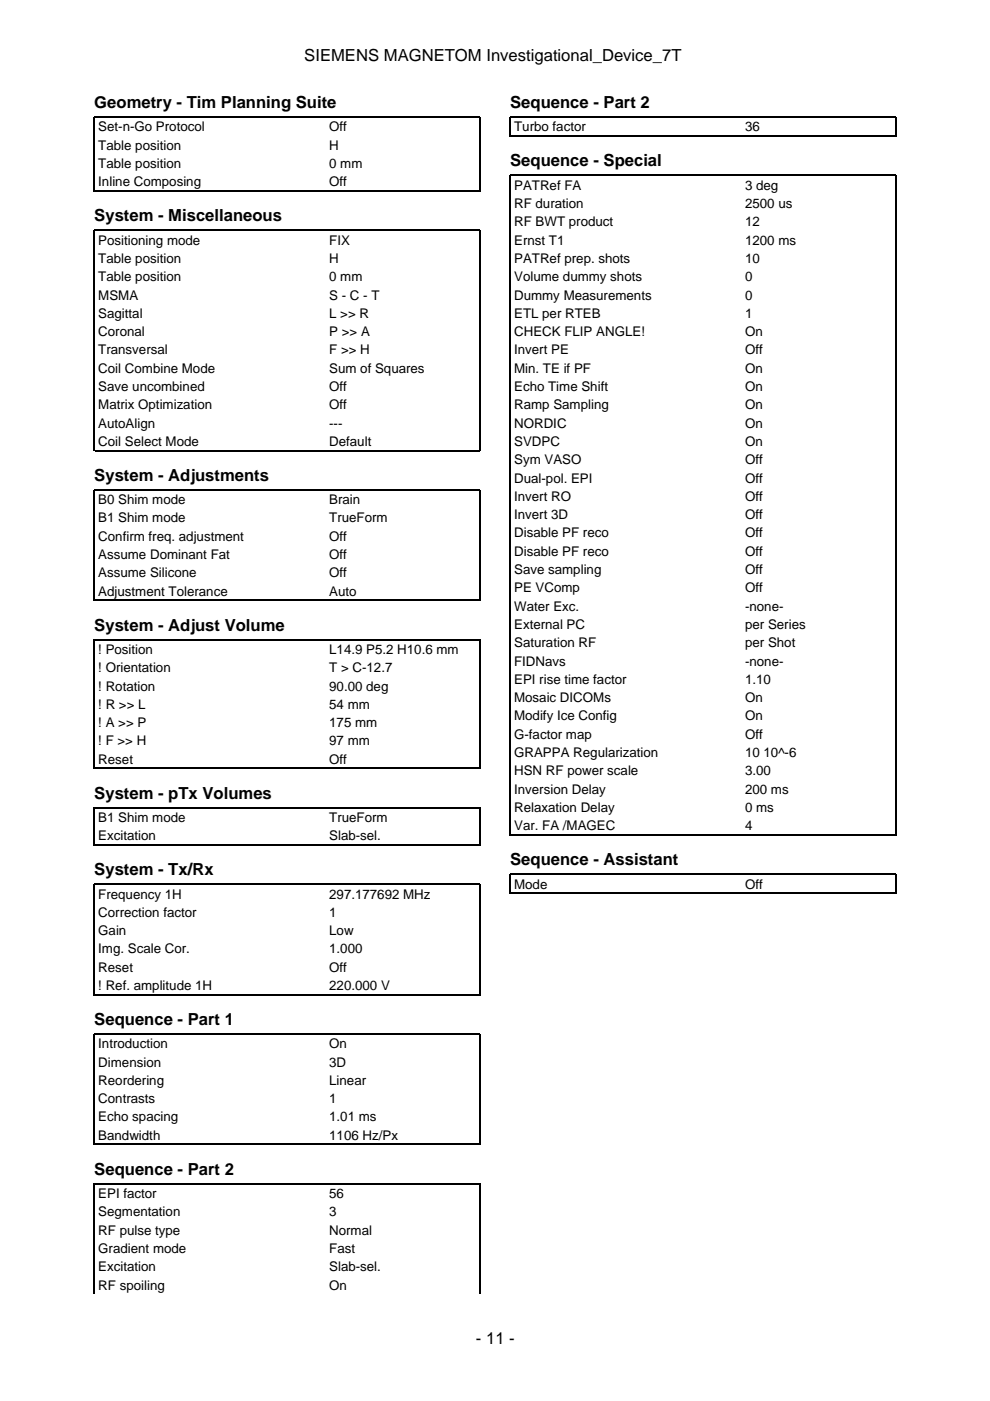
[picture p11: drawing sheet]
<svg xmlns="http://www.w3.org/2000/svg" width="210mm" height="297mm" viewBox="0 0 210 297" stroke-linecap="round" stroke-linejoin="round" font-family="sans-serif">
<defs><g id="words">
<g font-size="3.5">
<text x="64.5" y="12.9">SIEMENS MAGNETOM Investigational_Device_7T</text>
<text x="20" y="22.9">Geometry - Tim Planning Suite</text>
<text x="108.2" y="22.9">Sequence - Part 2</text>
<text x="108.2" y="35.3">Sequence - Special</text>
<text x="20" y="46.9">System - Miscellaneous</text>
<text x="20" y="102">System - Adjustments</text>
<text x="20" y="133.7">System - Adjust Volume</text>
<text x="20" y="169.3">System - pTx Volumes</text>
<text x="20" y="185.6">System - Tx/Rx</text>
<text x="108.2" y="183.4">Sequence - Assistant</text>
<text x="20" y="217.3">Sequence - Part 1</text>
<text x="20" y="249.1">Sequence - Part 2</text>
<text x="100.9" y="284.9">- 11 -</text>
</g>
<g font-size="2.8">
<text x="20.8" y="27.9">Set-n-Go Protocol</text>
<text x="69.8" y="27.9">Off</text>
<text x="109" y="27.9">Turbo factor</text>
<text x="158" y="27.9">36</text>
<text x="20.8" y="31.7">Table position</text>
<text x="20.8" y="35.6">Table position</text>
<text x="69.8" y="31.7">H</text>
<text x="69.8" y="35.6">0 mm</text>
<text x="20.8" y="39.5">Inline Composing</text>
<text x="69.8" y="39.5">Off</text>
<text x="109" y="40.2">PATRef FA</text>
<text x="158" y="40.2">3 deg</text>
<text x="109" y="44.1">RF duration</text>
<text x="109" y="48">RF BWT product</text>
<text x="158" y="44.1">2500 us</text>
<text x="158" y="48">12</text>
<text x="20.8" y="51.9">Positioning mode</text>
<text x="69.8" y="51.9">FIX</text>
<text x="109" y="51.9">Ernst T1</text>
<text x="158" y="51.9">1200 ms</text>
<text x="20.8" y="55.7">Table position</text>
<text x="20.8" y="59.6">Table position</text>
<text x="69.8" y="55.7">H</text>
<text x="69.8" y="59.6">0 mm</text>
<text x="109" y="55.7">PATRef prep. shots</text>
<text x="109" y="59.6">Volume dummy shots</text>
<text x="158" y="55.7">10</text>
<text x="158" y="59.6">0</text>
<text x="20.8" y="63.5">MSMA</text>
<text x="69.8" y="63.5">S - C - T</text>
<text x="109" y="63.5">Dummy Measurements</text>
<text x="158" y="63.5">0</text>
<text x="20.8" y="67.4">Sagittal</text>
<text x="20.8" y="71.3">Coronal</text>
<text x="69.8" y="67.4">L &gt;&gt; R</text>
<text x="69.8" y="71.3">P &gt;&gt; A</text>
<text x="109" y="67.4">ETL per RTEB</text>
<text x="109" y="71.3">CHECK FLIP ANGLE!</text>
<text x="158" y="67.4">1</text>
<text x="158" y="71.3">On</text>
<text x="20.8" y="75.1">Transversal</text>
<text x="69.8" y="75.1">F &gt;&gt; H</text>
<text x="109" y="75.1">Invert PE</text>
<text x="158" y="75.1">Off</text>
<text x="20.8" y="79">Coil Combine Mode</text>
<text x="20.8" y="82.9">Save uncombined</text>
<text x="69.8" y="79">Sum of Squares</text>
<text x="69.8" y="82.9">Off</text>
<text x="109" y="79">Min. TE if PF</text>
<text x="109" y="82.9">Echo Time Shift</text>
<text x="158" y="79">On</text>
<text x="158" y="82.9">On</text>
<text x="20.8" y="86.8">Matrix Optimization</text>
<text x="69.8" y="86.8">Off</text>
<text x="109" y="86.8">Ramp Sampling</text>
<text x="158" y="86.8">On</text>
<text x="20.8" y="90.7">AutoAlign</text>
<text x="20.8" y="94.5">Coil Select Mode</text>
<text x="69.8" y="90.7">---</text>
<text x="69.8" y="94.5">Default</text>
<text x="109" y="90.7">NORDIC</text>
<text x="109" y="94.5">SVDPC</text>
<text x="158" y="90.7">On</text>
<text x="158" y="94.5">On</text>
<text x="109" y="98.4">Sym VASO</text>
<text x="158" y="98.4">Off</text>
<text x="20.8" y="106.9">B0 Shim mode</text>
<text x="69.8" y="106.9">Brain</text>
<text x="109" y="102.3">Dual-pol. EPI</text>
<text x="109" y="106.2">Invert RO</text>
<text x="158" y="102.3">Off</text>
<text x="158" y="106.2">Off</text>
<text x="20.8" y="110.8">B1 Shim mode</text>
<text x="69.8" y="110.8">TrueForm</text>
<text x="109" y="110.1">Invert 3D</text>
<text x="109" y="113.9">Disable PF reco</text>
<text x="158" y="110.1">Off</text>
<text x="158" y="113.9">Off</text>
<text x="20.8" y="114.7">Confirm freq. adjustment</text>
<text x="20.8" y="118.5">Assume Dominant Fat</text>
<text x="69.8" y="114.7">Off</text>
<text x="69.8" y="118.5">Off</text>
<text x="109" y="117.8">Disable PF reco</text>
<text x="158" y="117.8">Off</text>
<text x="20.8" y="122.4">Assume Silicone</text>
<text x="69.8" y="122.4">Off</text>
<text x="109" y="121.7">Save sampling</text>
<text x="109" y="125.6">PE VComp</text>
<text x="158" y="121.7">Off</text>
<text x="158" y="125.6">Off</text>
<text x="20.8" y="126.3">Adjustment Tolerance</text>
<text x="69.8" y="126.3">Auto</text>
<text x="109" y="129.5">Water Exc.</text>
<text x="158" y="129.5">-none-</text>
<text x="109" y="133.3">External PC</text>
<text x="109" y="137.2">Saturation RF</text>
<text x="158" y="133.3">per Series</text>
<text x="158" y="137.2">per Shot</text>
<text x="20.8" y="138.6">! Position</text>
<text x="20.8" y="142.5">! Orientation</text>
<text x="69.8" y="138.6">L14.9 P5.2 H10.6 mm</text>
<text x="69.8" y="142.5">T &gt; C-12.7</text>
<text x="109" y="141.1">FIDNavs</text>
<text x="158" y="141.1">-none-</text>
<text x="20.8" y="146.4">! Rotation</text>
<text x="69.8" y="146.4">90.00 deg</text>
<text x="109" y="145">EPI rise time factor</text>
<text x="109" y="148.9">Mosaic DICOMs</text>
<text x="158" y="145">1.10</text>
<text x="158" y="148.9">On</text>
<text x="20.8" y="150.3">! R &gt;&gt; L</text>
<text x="20.8" y="154.2">! A &gt;&gt; P</text>
<text x="69.8" y="150.3">54 mm</text>
<text x="69.8" y="154.2">175 mm</text>
<text x="109" y="152.8">Modify Ice Config</text>
<text x="158" y="152.8">On</text>
<text x="20.8" y="158">! F &gt;&gt; H</text>
<text x="20.8" y="161.9">Reset</text>
<text x="69.8" y="158">97 mm</text>
<text x="69.8" y="161.9">Off</text>
<text x="109" y="156.6">G-factor map</text>
<text x="109" y="160.5">GRAPPA Regularization</text>
<text x="158" y="156.6">Off</text>
<text x="158" y="160.5">10 10^-6</text>
<text x="109" y="164.4">HSN RF power scale</text>
<text x="158" y="164.4">3.00</text>
<text x="109" y="168.3">Inversion Delay</text>
<text x="109" y="172.2">Relaxation Delay</text>
<text x="158" y="168.3">200 ms</text>
<text x="158" y="172.2">0 ms</text>
<text x="20.8" y="174.3">B1 Shim mode</text>
<text x="20.8" y="178.2">Excitation</text>
<text x="69.8" y="174.3">TrueForm</text>
<text x="69.8" y="178.2">Slab-sel.</text>
<text x="109" y="176">Var. FA /MAGEC</text>
<text x="158" y="176">4</text>
<text x="20.8" y="190.5">Frequency 1H</text>
<text x="69.8" y="190.5">297.177692 MHz</text>
<text x="109" y="188.4">Mode</text>
<text x="158" y="188.4">Off</text>
<text x="20.8" y="194.4">Correction factor</text>
<text x="69.8" y="194.4">1</text>
<text x="20.8" y="198.3">Gain</text>
<text x="20.8" y="202.1">Img. Scale Cor.</text>
<text x="69.8" y="198.3">Low</text>
<text x="69.8" y="202.1">1.000</text>
<text x="20.8" y="206">Reset</text>
<text x="20.8" y="209.9">! Ref. amplitude 1H</text>
<text x="69.8" y="206">Off</text>
<text x="69.8" y="209.9">220.000 V</text>
<text x="20.8" y="222.2">Introduction</text>
<text x="20.8" y="226.1">Dimension</text>
<text x="69.8" y="222.2">On</text>
<text x="69.8" y="226.1">3D</text>
<text x="20.8" y="230">Reordering</text>
<text x="20.8" y="233.9">Contrasts</text>
<text x="69.8" y="230">Linear</text>
<text x="69.8" y="233.9">1</text>
<text x="20.8" y="237.8">Echo spacing</text>
<text x="69.8" y="237.8">1.01 ms</text>
<text x="20.8" y="241.7">Bandwidth</text>
<text x="69.8" y="241.7">1106 Hz/Px</text>
<text x="20.8" y="254">EPI factor</text>
<text x="20.8" y="257.9">Segmentation</text>
<text x="69.8" y="254">56</text>
<text x="69.8" y="257.9">3</text>
<text x="20.8" y="261.8">RF pulse type</text>
<text x="69.8" y="261.8">Normal</text>
<text x="20.8" y="265.6">Gradient mode</text>
<text x="20.8" y="269.5">Excitation</text>
<text x="69.8" y="265.6">Fast</text>
<text x="69.8" y="269.5">Slab-sel.</text>
<text x="20.8" y="273.4">RF spoiling</text>
<text x="69.8" y="273.4">On</text>
</g>
</g></defs>
<g fill="none" stroke="#000" stroke-width=".26">
<path d="M108.2 29v-4.2h81.8v4.2M108.3 28.9h81.6M20 40.6v-15.8h81.8v15.8M20.1 40.5h81.6M20 95.7v-46.9h81.8v46.9M20.1 95.5h81.6M20 127.4v-23.5h81.8v23.5M20.1 127.3h81.6M20 163v-27.4h81.8v27.4M20 179.3v-8.1h81.8v8.1M20.1 162.9h81.6M20.1 179.1h81.6"/>
<path d="M108.2 177.2v-140h81.8v140M108.3 177h81.6M108.2 189.5v-4.1h81.8v4.1M108.3 189.4h81.6M20 211v-23.5h81.8v23.5M20.1 210.9h81.6M20 242.8v-23.6h81.8v23.6M20.1 242.6h81.6M20 274.3v-23.3h81.8v23.3"/>
</g>
<use href="#words"/>
</svg>
